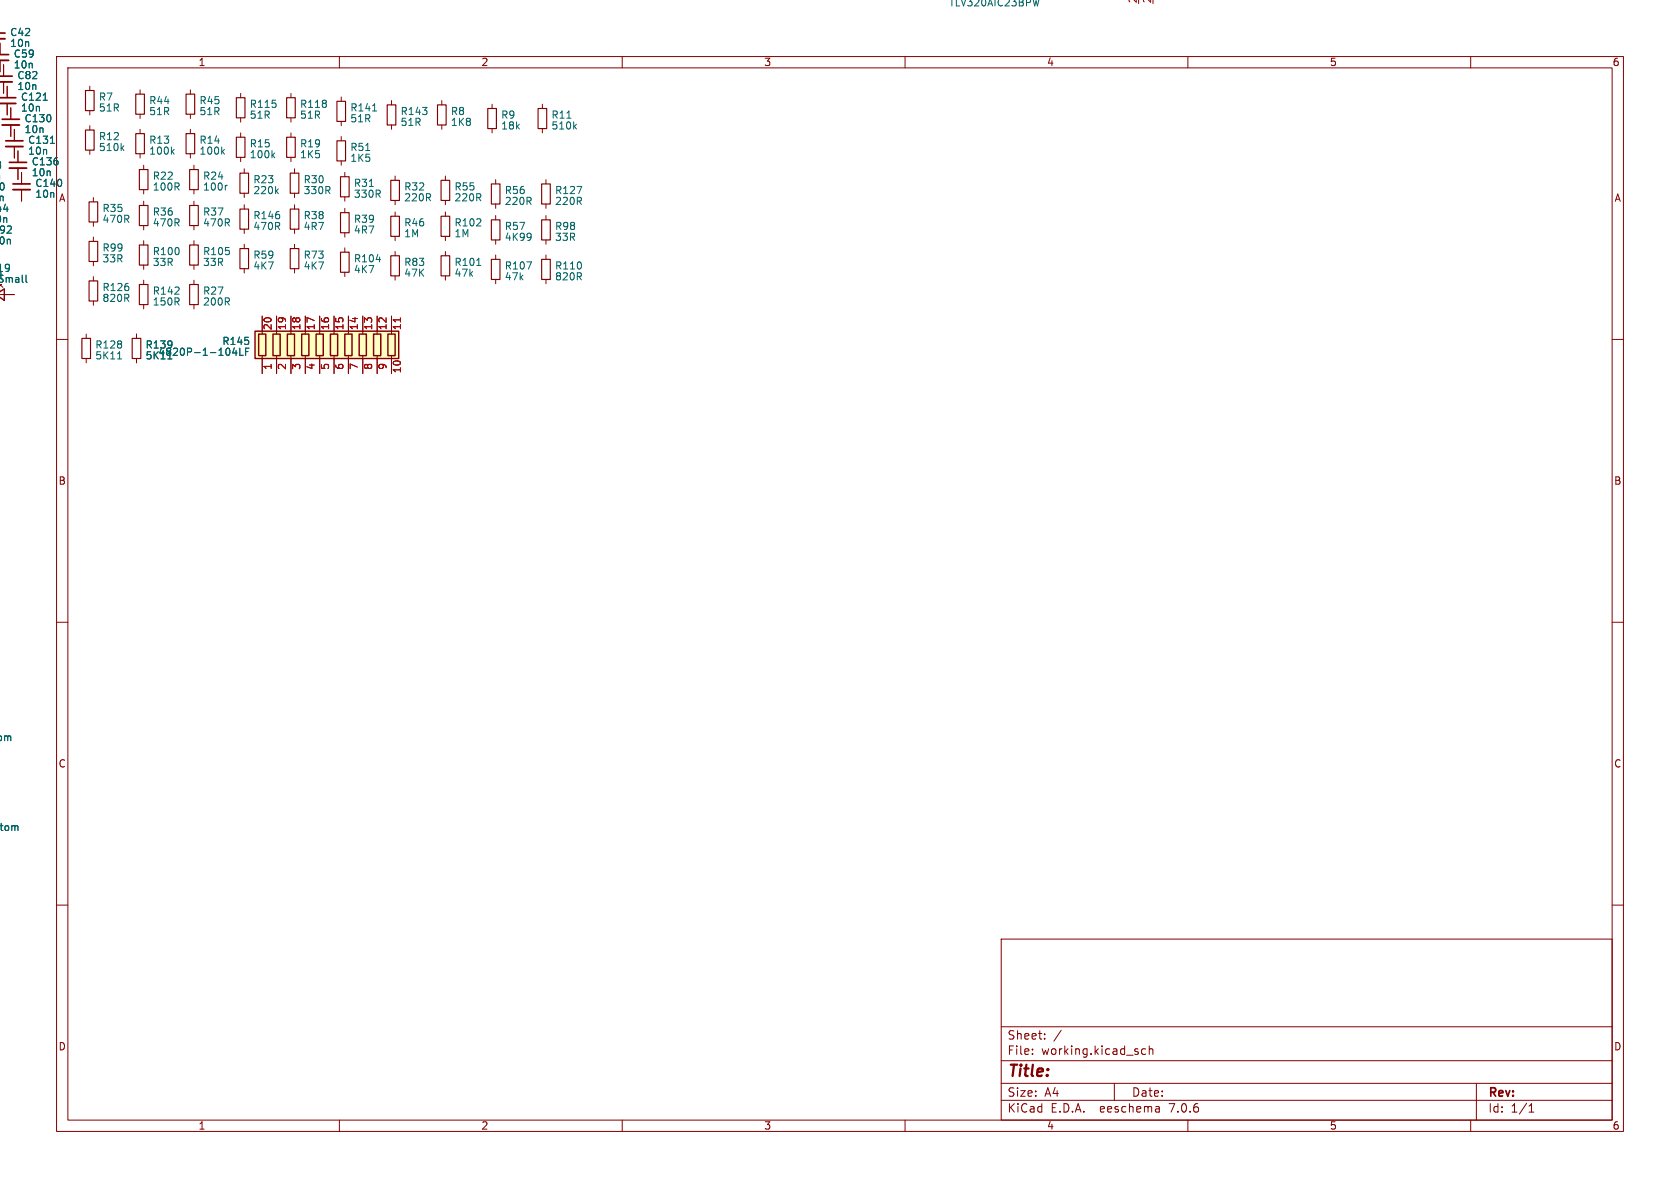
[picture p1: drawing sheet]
<svg xmlns="http://www.w3.org/2000/svg" width="297mm" height="210mm" viewBox="0 0 297 210" stroke-linecap="round" stroke-linejoin="round" font-family="sans-serif">
<defs><g id="words">
<text font-size="2.8" fill="#840000" x="178" y="190.9">Title:</text>
<g font-size="2.1" fill="#840000">
<text x="178" y="184">Sheet:</text>
<text x="178" y="186.7">File:</text>
<text x="184.1" y="186.7">working.kicad_sch</text>
<text x="178" y="196.9">KiCad</text>
<text x="178" y="194.1">Size:</text>
<text x="184.7" y="194.1">A4</text>
<text x="185.7" y="196.9">E.D.A.</text>
<text x="194.6" y="196.9">eeschema</text>
<text x="200" y="194.1">Date:</text>
<text x="207" y="196.9">7.0.6</text>
<text x="263" y="194.3">Rev:</text>
<text x="263" y="196.9">Id:</text>
<text x="267.1" y="196.9">1/1</text>
</g>
<g font-size="1.8" fill="#006464">
<text x="167.7" y="1.3">TLV320AIC23BPW</text>
<text x="1.7" y="6.6">C42</text>
<text x="1.7" y="8.5">10n</text>
<text x="2.3" y="10.4">C59</text>
<text x="2.3" y="12.3">10n</text>
<text x="3" y="14.2">C82</text>
<text x="3" y="16.1">10n</text>
<text x="17.4" y="18">R7</text>
<text x="3.6" y="18">C121</text>
<text x="3.6" y="19.9">10n</text>
<text x="4.2" y="21.8">C130</text>
<text x="4.2" y="23.7">10n</text>
<text x="17.4" y="19.9">51R</text>
<text x="26.3" y="18.6">R44</text>
<text x="26.3" y="20.6">51R</text>
<text x="35.2" y="18.6">R45</text>
<text x="35.2" y="20.6">51R</text>
<text x="44.1" y="19.3">R115</text>
<text x="44.1" y="21.2">51R</text>
<text x="52.9" y="19.3">R118</text>
<text x="52.9" y="21.2">51R</text>
<text x="61.8" y="19.9">R141</text>
<text x="61.8" y="21.8">51R</text>
<text x="70.7" y="20.5">R143</text>
<text x="70.7" y="22.5">51R</text>
<text x="79.6" y="20.5">R8</text>
<text x="79.6" y="22.5">1K8</text>
<text x="88.5" y="21.2">R9</text>
<text x="88.5" y="23.1">18k</text>
<text x="97.4" y="21.2">R11</text>
<text x="97.4" y="23.1">510k</text>
<text x="4.9" y="25.6">C131</text>
<text x="4.9" y="27.5">10n</text>
<text x="5.5" y="29.4">C136</text>
<text x="17.4" y="25">R12</text>
<text x="17.4" y="26.9">510k</text>
<text x="26.3" y="25.6">R13</text>
<text x="26.3" y="27.5">100k</text>
<text x="35.2" y="25.6">R14</text>
<text x="35.2" y="27.5">100k</text>
<text x="44.1" y="26.3">R15</text>
<text x="44.1" y="28.2">100k</text>
<text x="52.9" y="26.3">R19</text>
<text x="52.9" y="28.2">1K5</text>
<text x="61.8" y="26.9">R51</text>
<text x="61.8" y="28.8">1K5</text>
<text x="-.8" y="33.9">0</text>
<text x="5.5" y="31.4">10n</text>
<text x="6.1" y="33.2">C140</text>
<text x="6.1" y="35.2">10n</text>
<text x="26.9" y="33.9">100R</text>
<text x="26.9" y="32">R22</text>
<text x="35.8" y="33.9">100r</text>
<text x="35.8" y="32">R24</text>
<text x="44.7" y="32.6">R23</text>
<text x="44.7" y="34.5">220k</text>
<text x="53.6" y="34.5">330R</text>
<text x="53.6" y="32.6">R30</text>
<text x="62.5" y="35.2">330R</text>
<text x="62.5" y="33.2">R31</text>
<text x="71.4" y="35.8">220R</text>
<text x="71.4" y="33.9">R32</text>
<text x="80.2" y="35.8">220R</text>
<text x="80.2" y="33.9">R55</text>
<text x="89.1" y="34.5">R56</text>
<text x="98" y="34.5">R127</text>
<text x="-.5" y="41.5">92</text>
<text x="-.4" y="39.6">n</text>
<text x="-.1" y="37.7">4</text>
<text x="18" y="39.6">470R</text>
<text x="18" y="37.7">R35</text>
<text x="26.9" y="40.2">470R</text>
<text x="26.9" y="38.3">R36</text>
<text x="35.8" y="40.2">470R</text>
<text x="35.8" y="38.3">R37</text>
<text x="44.7" y="39">R146</text>
<text x="44.7" y="40.9">470R</text>
<text x="53.6" y="39">R38</text>
<text x="53.6" y="40.9">4R7</text>
<text x="62.5" y="39.6">R39</text>
<text x="62.5" y="41.5">4R7</text>
<text x="71.4" y="40.2">R46</text>
<text x="80.2" y="40.2">R102</text>
<text x="89.1" y="36.4">220R</text>
<text x="89.1" y="40.9">R57</text>
<text x="98" y="36.4">220R</text>
<text x="98" y="40.9">R98</text>
<text x="-.8" y="43.4">0n</text>
<text x="18" y="44.7">R99</text>
<text x="18" y="46.6">33R</text>
<text x="26.9" y="45.3">R100</text>
<text x="26.9" y="47.2">33R</text>
<text x="35.8" y="45.3">R105</text>
<text x="35.8" y="47.2">33R</text>
<text x="44.7" y="45.9">R59</text>
<text x="44.7" y="47.9">4K7</text>
<text x="53.6" y="45.9">R73</text>
<text x="53.6" y="47.9">4K7</text>
<text x="62.5" y="46.6">R104</text>
<text x="71.4" y="42.1">1M</text>
<text x="71.4" y="47.2">R83</text>
<text x="80.2" y="47.2">R101</text>
<text x="80.2" y="42.1">1M</text>
<text x="89.1" y="47.8">R107</text>
<text x="89.1" y="42.8">4K99</text>
<text x="98" y="47.8">R110</text>
<text x="98" y="42.8">33R</text>
<text x="-.6" y="48.3">19</text>
<text x="-.5" y="50.2">Small</text>
<text x="18" y="51.7">R126</text>
<text x="18" y="53.6">820R</text>
<text x="26.9" y="52.3">R142</text>
<text x="35.8" y="52.3">R27</text>
<text x="62.5" y="48.5">4K7</text>
<text x="71.4" y="49.1">47K</text>
<text x="80.2" y="49.1">47k</text>
<text x="89.1" y="49.8">47k</text>
<text x="98" y="49.8">820R</text>
<text x="26.9" y="54.2">150R</text>
<text x="35.8" y="54.2">200R</text>
<text x="16.7" y="61.8">R128</text>
<text x="16.7" y="63.7">5K11</text>
<text x="25.6" y="61.8">R139</text>
<text x="25.6" y="63.7">5K11</text>
<text x="27.9" y="63.1">4820P-1-104LF</text>
<text x="39.2" y="61.2">R145</text>
<text x="-.9" y="147.1">m</text>
</g>
<g font-size="1.8" fill="#a90000">
<text x="201" y=".7" transform="rotate(-90 201 .7)">20</text>
<text x="203.6" y=".7" transform="rotate(-90 203.6 .7)">26</text>
<text x="48.3" y="58.5" transform="rotate(-90 48.3 58.5)">20</text>
<text x="50.9" y="58.5" transform="rotate(-90 50.9 58.5)">19</text>
<text x="53.4" y="58.5" transform="rotate(-90 53.4 58.5)">18</text>
<text x="56" y="58.5" transform="rotate(-90 56 58.5)">17</text>
<text x="58.5" y="58.5" transform="rotate(-90 58.5 58.5)">16</text>
<text x="61" y="58.5" transform="rotate(-90 61 58.5)">15</text>
<text x="63.6" y="58.5" transform="rotate(-90 63.6 58.5)">14</text>
<text x="66.1" y="58.5" transform="rotate(-90 66.1 58.5)">13</text>
<text x="68.7" y="58.5" transform="rotate(-90 68.7 58.5)">12</text>
<text x="71.2" y="58.5" transform="rotate(-90 71.2 58.5)">11</text>
<text x="48.3" y="65.5" transform="rotate(-90 48.3 65.5)">1</text>
<text x="50.9" y="65.5" transform="rotate(-90 50.9 65.5)">2</text>
<text x="53.4" y="65.5" transform="rotate(-90 53.4 65.5)">3</text>
<text x="56" y="65.5" transform="rotate(-90 56 65.5)">4</text>
<text x="58.5" y="65.5" transform="rotate(-90 58.5 65.5)">5</text>
<text x="61" y="65.5" transform="rotate(-90 61 65.5)">6</text>
<text x="63.6" y="65.5" transform="rotate(-90 63.6 65.5)">7</text>
<text x="66.1" y="65.5" transform="rotate(-90 66.1 65.5)">8</text>
<text x="68.7" y="65.5" transform="rotate(-90 68.7 65.5)">9</text>
<text x="71.2" y="66.1" transform="rotate(-90 71.2 66.1)">10</text>
</g>
<g font-size="1.8" fill="#840000">
<text x="35" y="11.9">1</text>
<text x="85" y="11.9">2</text>
<text x="135" y="11.9">3</text>
<text x="185" y="11.9">4</text>
<text x="235" y="11.9">5</text>
<text x="285" y="11.9">6</text>
<text x="10.3" y="35.9">A</text>
<text x="285.3" y="35.9">A</text>
<text x="10.3" y="85.9">B</text>
<text x="285.3" y="85.9">B</text>
<text x="10.3" y="135.9">C</text>
<text x="285.3" y="135.9">C</text>
<text x="10.3" y="185.9">D</text>
<text x="285.3" y="185.9">D</text>
<text x="35" y="199.9">1</text>
<text x="85" y="199.9">2</text>
<text x="135" y="199.9">3</text>
<text x="185" y="199.9">4</text>
<text x="235" y="199.9">5</text>
<text x="285" y="199.9">6</text>
</g>
</g></defs>
<g fill="none" stroke="#840000" stroke-width=".18">
<path d="M0 7.6v2.1M0 10.7v2M.6 11.4v2.1M.6 14.5v2M1.3 15.2v2.1M1.3 18.3v2M1.9 19.1v2M10 10h277v190h-277zM12 12h273v186h-273zM15.9 15.2v.8M15.9 19.6v.7M24.8 15.9v.7"/>
<path d="M33.7 15.9v.7M42.5 16.5v.8M51.4 16.5v.8M60 10v2M60.3 17.1v.8M69.2 17.8v.7M78.1 17.8v.7M87 18.4v.8M95.9 18.4v.8M110 10v2M160 10v2M210 10v2"/>
<path d="M260 10v2M1.9 22.1v2M2.5 22.9v2M2.5 25.9v2M3.2 26.7v2M3.2 29.7v2.1M3.8 30.5v2M3.8 33.5v2.1M15.9 22.2v.8M15.9 26.5v.8M16.5 34.9v.8M16.5 39.2v.8"/>
<path d="M24.8 20.2v.8M24.8 22.9v.7M24.8 27.2v.7M25.4 29.2v.8M25.4 33.5v.8M25.4 35.6v.7M25.4 39.9v.7M33.7 20.2v.8M33.7 22.9v.7M33.7 27.2v.7M34.3 29.2v.8M34.3 33.5v.8"/>
<path d="M34.3 35.6v.7M34.3 39.9v.7M42.5 20.8v.8M42.5 23.5v.8M42.5 27.8v.8M43.2 29.8v.8M43.2 34.2v.7M43.2 36.2v.8M51.4 20.8v.8M51.4 23.5v.8M51.4 27.8v.8M52.1 29.8v.8"/>
<path d="M52.1 34.2v.7M52.1 36.2v.8M60.3 21.5v.7M60.3 24.1v.8M60.3 28.4v.8M61 30.5v.7M61 34.8v.8M61 36.8v.8M69.2 22.1v.8M69.8 31.1v.8M69.8 35.4v.8M69.8 37.5v.7"/>
<path d="M78.1 22.1v.8M78.7 31.1v.8M78.7 35.4v.8M78.7 37.5v.7M87 22.7v.8M87.6 31.8v.7M87.6 36.1v.7M87.6 38.1v.8M95.9 22.7v.8M96.5 31.8v.7M96.5 36.1v.7M96.5 38.1v.8"/>
<path d="M-.1 52.1h2.6M-.1 51.3h.1M10 60h2M15.2 59.1v.7M16.5 41.9v.8M16.5 46.2v.8M16.5 48.9v.8M16.5 53.2v.8M24.1 59.1v.7M25.4 42.5v.8M25.4 46.9v.7M25.4 49.5v.8"/>
<path d="M25.4 53.8v.8M34.3 42.5v.8M34.3 46.9v.7M34.3 49.5v.8M34.3 53.8v.8M43.2 40.5v.8M43.2 43.2v.7M43.2 47.5v.8M46.4 55.9v3.2M48.9 55.9v3.2M51.4 55.9v3.2M52.1 40.5v.8"/>
<path d="M52.1 43.2v.7M52.1 47.5v.8M54 55.9v3.2M56.5 55.9v3.2M59.1 55.9v3.2M61 41.1v.8M61 43.8v.8M61 48.1v.8M61.6 55.9v3.2M64.1 55.9v3.2M66.7 55.9v3.2M69.2 55.9v3.2"/>
<path d="M69.8 41.8v.7M69.8 44.5v.7M69.8 48.8v.7M78.7 41.8v.7M78.7 44.5v.7M78.7 48.8v.7M87.6 42.4v.8M87.6 45.1v.7M87.6 49.4v.8M96.5 42.4v.8M96.5 45.1v.7M96.5 49.4v.8"/>
<path d="M285 60h2M15.2 63.4v.7M24.1 63.4v.7M46.4 62.9v3.1M48.9 62.9v3.1M51.4 62.9v3.1M54 62.9v3.1M56.5 62.9v3.1M59.1 62.9v3.1M61.6 62.9v3.1M64.1 62.9v3.1M66.7 62.9v3.1"/>
<path d="M69.2 62.9v3.1M10 110h2M285 110h2M10 160h2M285 160h2M177 166h108v32h-108zM60 198v2M110 198v2M160 198v2M177 194.5h108M177 191.5h108M177 187.5h108"/>
<path d="M177 181.5h108M182.5 186.3v.1M182.5 185.5v.1M184.7 183.6v.1M184.7 182.8v.1M187.6 182.1l-1.3 2M197 191.5v3M202.5 185.5l-.4-.1-.3 .3v.4l.2 .2h.5M203.2 185.5l.2-.1 .3 .1 .1 .9M203.2 184.9v1.5M204.9 195.7l.1 .9M205 196.5l-.2 .1"/>
<path d="M205 196h-.2M210 198v2M260 198v2M261 191.5v6.5M270.3 196.6h.9M270.3 195.5l.4-.4v1.5"/>
</g>
<g fill="none" stroke="#840000" stroke-width=".2">
<path d="M15.1 16h1.5v3.6h-1.5zM24 16.6h1.5v3.6h-1.5zM32.9 16.6h1.5v3.6h-1.5zM41.8 17.3h1.5v3.5h-1.5zM50.7 17.3h1.5v3.5h-1.5zM59.6 17.9h1.5v3.6h-1.5zM68.5 18.5h1.5v3.6h-1.5zM77.3 18.5h1.6v3.6h-1.6zM86.2 19.2h1.6v3.5h-1.6zM95.1 19.2h1.5v3.5h-1.5zM15.1 23h1.5v3.5h-1.5zM15.7 35.7h1.6v3.5h-1.6z"/>
<path d="M24 23.6h1.5v3.6h-1.5zM24.6 36.3h1.6v3.6h-1.6zM24.6 30h1.6v3.5h-1.6zM32.9 23.6h1.5v3.6h-1.5zM33.5 36.3h1.6v3.6h-1.6zM33.5 30h1.6v3.5h-1.6zM41.8 24.3h1.5v3.5h-1.5zM42.4 30.6h1.5v3.6h-1.5zM42.4 37h1.5v3.5h-1.5zM50.7 24.3h1.5v3.5h-1.5zM51.3 37h1.5v3.5h-1.5zM51.3 30.6h1.5v3.6h-1.5z"/>
<path d="M59.6 24.9h1.5v3.5h-1.5zM60.2 37.6h1.5v3.5h-1.5zM60.2 31.2h1.5v3.6h-1.5zM69.1 38.2h1.5v3.6h-1.5zM69.1 31.9h1.5v3.5h-1.5zM78 38.2h1.5v3.6h-1.5zM78 31.9h1.5v3.5h-1.5zM86.9 38.9h1.5v3.5h-1.5zM86.9 32.5h1.5v3.6h-1.5zM95.8 38.9h1.5v3.5h-1.5zM95.8 32.5h1.5v3.6h-1.5zM14.5 59.8h1.5v3.6h-1.5z"/>
<path d="M15.7 42.7h1.6v3.5h-1.6zM15.7 49.7h1.6v3.5h-1.6zM23.4 59.8h1.5v3.6h-1.5zM24.6 50.3h1.6v3.5h-1.6zM24.6 43.3h1.6v3.6h-1.6zM33.5 50.3h1.6v3.5h-1.6zM33.5 43.3h1.6v3.6h-1.6zM42.4 43.9h1.5v3.6h-1.5zM51.3 43.9h1.5v3.6h-1.5zM60.2 44.6h1.5v3.5h-1.5zM69.1 45.2h1.5v3.6h-1.5zM78 45.2h1.5v3.6h-1.5z"/>
<path d="M86.9 45.8h1.5v3.6h-1.5zM95.8 45.8h1.5v3.6h-1.5z"/>
</g>
<g fill="none" stroke="#006464" stroke-width=".18">
<path d="M183.7 -.1l-.3 1.1M7.6 17.7h.8M65.9 19.6h.7M-.1 28.6l.2 .2-.2 .2M-.1 29.1l.2 .2-.2 .4M0 34.7v.8M0 34.8l.2-.1h.3l.1 .8M.7 37h.7M1 38.5l.2 .2v.6M8.9 25.3h.7M21.5 26.1l.4 .5M21.9 25.8l-.5 .5"/>
<path d="M30.4 26.8l.4 .5M30.8 26.4l-.5 .5M39.3 26.8l.4 .5M39.7 26.4l-.5 .5M40.2 32.8h-.2M48.2 27.4l.4 .5M48.6 27l-.5 .5M48.8 33.8l.4 .4M49.2 33.4l-.5 .5M64.7 26.6h.7M65.3 33h.7M100.2 20.9h.7"/>
<path d="M101.5 22.3l.4 .5M101.9 22l-.5 .4M102 33h.8l-.5 1.2M.2 48v1.1M1.6 42.3l.2 .2v.6M4.6 48.6v1.1l.2 .2M66.5 45.9h.8M84.3 46.9h.7M93.1 46.3h.9l-.6 1.3M93.8 41.3a1.07 1.07 0 0 1-.1 1.1M93.9 41.8l-.1 .2M20.8 63.5h.7"/>
<path d="M41.4 61.5l-.3 .9h.8M41.7 62v.8M42.4 61.5v1.3h.6M43.4 62.2h.4M44 61.5h-.6v1.3M-.1 130.1l.4 .2-.1 .5-.3 .1M.8 130.2l.4-.1 .2 .2M.8 130.1v.8M1.4 130.3l.1-.2h.3l.1 .8M1.4 130.3v.6M1 146h.3l.2 .2v.5l-.2 .1h-.3M2.1 146.1l.3-.1 .2 .1"/>
<path d="M2.1 146v.8M2.6 146.1l.2-.1h.3l.1 .8M2.6 146.1v.7"/>
</g>
<path d="M-.1 51.6l.9-.5v2l-.9-.6M45.1 58.5h25.4v4.9h-25.4zM45.7 59.1h1.3v3.8h-1.3zM48.3 59.1h1.2v3.8h-1.2zM50.8 59.1h1.3v3.8h-1.3zM53.3 59.1h1.3v3.8h-1.3zM55.9 59.1h1.2v3.8h-1.2zM58.4 59.1h1.3v3.8h-1.3zM61 59.1h1.2v3.8h-1.2zM63.5 59.1h1.3v3.8h-1.3zM66 59.1h1.3v3.8h-1.3zM68.6 59.1h1.2v3.8h-1.2z" fill="none" stroke="#840000" stroke-width=".25"/>
<path d="M-.1 14.5h2.3M-.1 10.7h1.6M0 18.3h2.8M0 6.9h.9M.4 22.1h3M1 25.9h3.1M1.7 29.7h3M2.3 33.5h3" fill="none" stroke="#840000" stroke-width=".33"/>
<path d="M-.1 13.5h2.3M-.1 9.7h1.6M0 17.3h2.8M0 5.8h.9M.4 21.1h3M1 24.9h3.1M1.7 28.7h3M2.3 32.5h3" fill="none" stroke="#840000" stroke-width=".3"/>
<path d="M45.1 58.5h25.4v4.9h-25.4z" fill="#ffffc2" stroke="#ffffc2" stroke-width=".18"/>
<path d="M70.8 56.2v.7" fill="none" stroke="#a90000" stroke-width=".18"/>
<use href="#words"/>
</svg>
